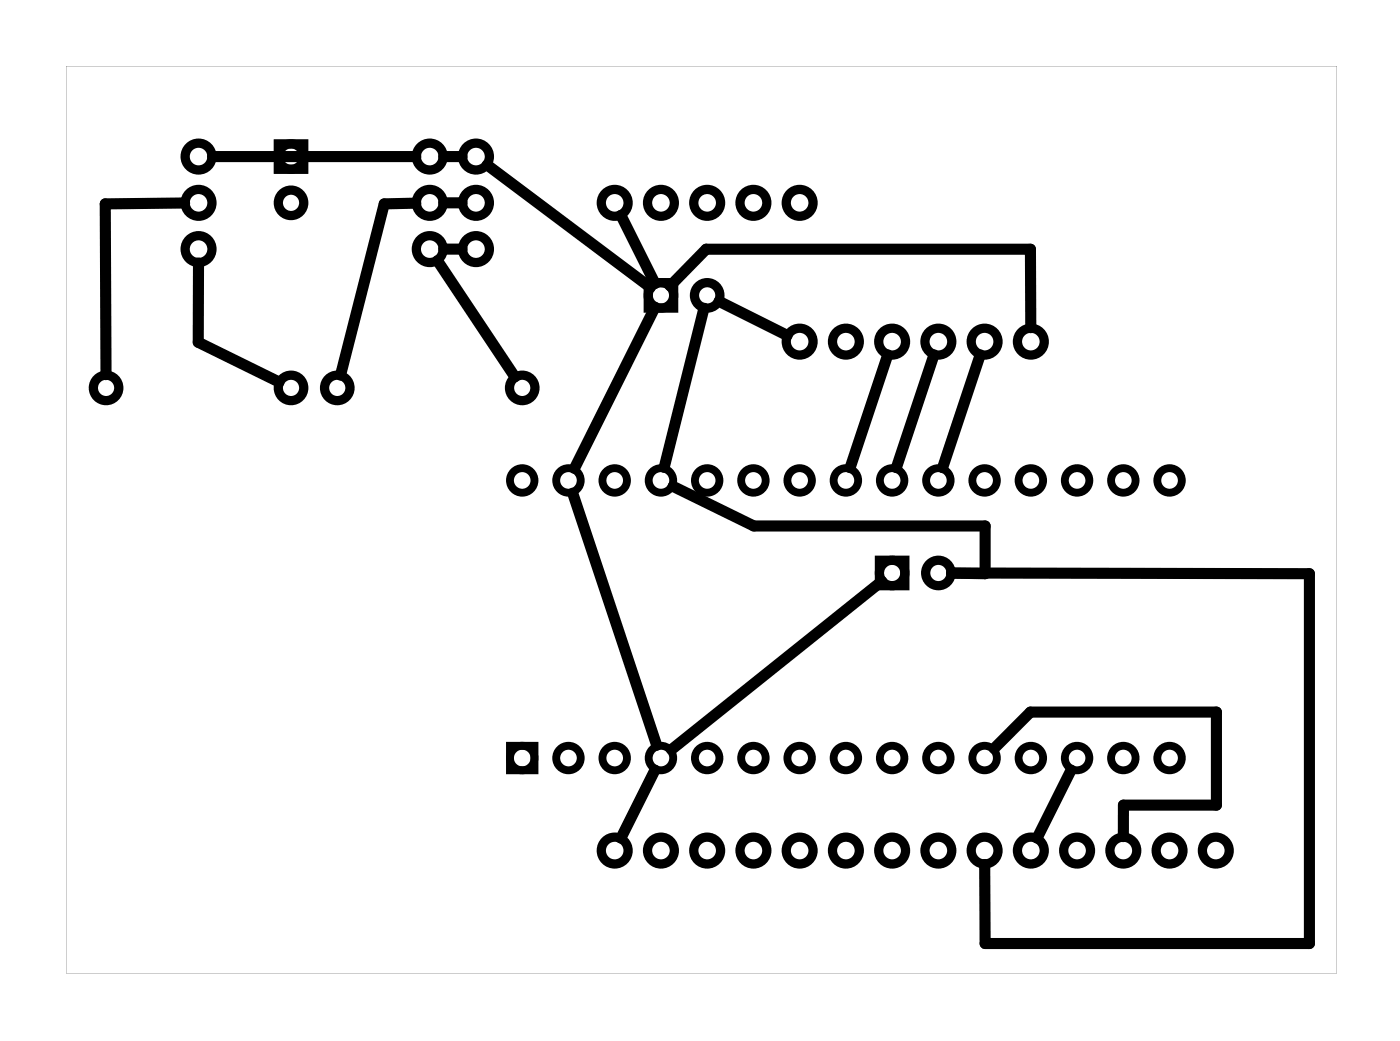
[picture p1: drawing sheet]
<svg xmlns="http://www.w3.org/2000/svg" width="77mm" height="57mm" viewBox="0 0 77 57" stroke-linecap="round" stroke-linejoin="round" font-family="sans-serif">
<path d="M3.6 3.6h69.8v49.8h-69.8zM3.6 3.6v49.8h69.8v-49.8z" fill="#000"/>
<g fill="none" stroke="#000" stroke-width=".51">
<path d="M15.3 7.9h1.4v1.4h-1.4zM35.6 15.5h1.4v1.4h-1.4zM48.3 30.8h1.4v1.4h-1.4z"/>
<circle cx="10.9" cy="8.6" r=".74"/>
<circle cx="10.9" cy="13.7" r=".74"/>
<circle cx="10.9" cy="11.1" r=".74"/>
<circle cx="16" cy="8.6" r=".7"/>
<circle cx="16" cy="11.1" r=".7"/>
<circle cx="23.6" cy="8.6" r=".74"/>
<circle cx="23.6" cy="13.7" r=".74"/>
<circle cx="23.6" cy="11.1" r=".74"/>
<circle cx="26.1" cy="8.6" r=".74"/>
<circle cx="26.1" cy="13.7" r=".74"/>
<circle cx="26.1" cy="11.1" r=".74"/>
<circle cx="33.8" cy="11.1" r=".74"/>
<circle cx="36.3" cy="16.2" r=".7"/>
<circle cx="36.3" cy="11.1" r=".74"/>
<circle cx="38.8" cy="16.2" r=".7"/>
<circle cx="38.8" cy="11.1" r=".74"/>
<circle cx="41.4" cy="11.1" r=".74"/>
<circle cx="43.9" cy="18.8" r=".74"/>
<circle cx="43.9" cy="11.1" r=".74"/>
<circle cx="46.5" cy="18.8" r=".74"/>
<circle cx="49" cy="18.8" r=".74"/>
<circle cx="51.5" cy="18.8" r=".74"/>
<circle cx="54.1" cy="18.8" r=".74"/>
<circle cx="56.6" cy="18.8" r=".74"/>
<circle cx="5.8" cy="21.3" r=".7"/>
<circle cx="16" cy="21.3" r=".7"/>
<circle cx="18.5" cy="21.3" r=".7"/>
<circle cx="28.7" cy="21.3" r=".7"/>
<circle cx="49" cy="31.5" r=".7"/>
<circle cx="51.5" cy="31.5" r=".7"/>
<circle cx="33.8" cy="46.7" r=".74"/>
<circle cx="36.3" cy="46.7" r=".74"/>
<circle cx="38.8" cy="46.7" r=".74"/>
<circle cx="41.4" cy="46.7" r=".74"/>
<circle cx="43.9" cy="46.7" r=".74"/>
<circle cx="46.5" cy="46.7" r=".74"/>
<circle cx="49" cy="46.7" r=".74"/>
<circle cx="51.5" cy="46.7" r=".74"/>
<circle cx="54.1" cy="46.7" r=".74"/>
<circle cx="56.6" cy="46.7" r=".74"/>
<circle cx="59.2" cy="46.7" r=".74"/>
<circle cx="61.7" cy="46.7" r=".74"/>
<circle cx="64.2" cy="46.7" r=".74"/>
<circle cx="66.8" cy="46.7" r=".74"/>
</g>
<g fill="none" stroke="#000" stroke-width=".43">
<path d="M28 40.9h1.4v1.4h-1.4z"/>
<circle cx="28.7" cy="26.4" r=".67"/>
<circle cx="31.2" cy="26.4" r=".67"/>
<circle cx="33.8" cy="26.4" r=".67"/>
<circle cx="36.3" cy="26.4" r=".67"/>
<circle cx="38.8" cy="26.4" r=".67"/>
<circle cx="41.4" cy="26.4" r=".67"/>
<circle cx="43.9" cy="26.4" r=".67"/>
<circle cx="46.5" cy="26.4" r=".67"/>
<circle cx="49" cy="26.4" r=".67"/>
<circle cx="51.5" cy="26.4" r=".67"/>
<circle cx="54.1" cy="26.4" r=".67"/>
<circle cx="56.6" cy="26.4" r=".67"/>
<circle cx="59.2" cy="26.4" r=".67"/>
<circle cx="61.7" cy="26.4" r=".67"/>
<circle cx="64.2" cy="26.4" r=".67"/>
<circle cx="28.7" cy="41.6" r=".67"/>
<circle cx="31.2" cy="41.6" r=".67"/>
<circle cx="33.8" cy="41.6" r=".67"/>
<circle cx="36.3" cy="41.6" r=".67"/>
<circle cx="38.8" cy="41.6" r=".67"/>
<circle cx="41.4" cy="41.6" r=".67"/>
<circle cx="43.9" cy="41.6" r=".67"/>
<circle cx="46.5" cy="41.6" r=".67"/>
<circle cx="49" cy="41.6" r=".67"/>
<circle cx="51.5" cy="41.6" r=".67"/>
<circle cx="54.1" cy="41.6" r=".67"/>
<circle cx="56.6" cy="41.6" r=".67"/>
<circle cx="59.2" cy="41.6" r=".67"/>
<circle cx="61.7" cy="41.6" r=".67"/>
<circle cx="64.2" cy="41.6" r=".67"/>
</g>
<g fill="none" stroke="#000" stroke-width=".61">
<path d="M10.1 11.1l-4.3 .1v9.4M10.9 14.4v4.4l4.4 2.2M11.7 8.6h11.1M22.8 11.2h-1.7l-2.4 9.4M24 14.3l4.3 6.4M24.4 8.6h1M24.4 13.7h1M24.4 11.1h1M26.8 9.1l8.9 6.7M34.1 11.8l1.9 3.8M36 16.9l-4.4 8.8M36.8 15.7l2-2h17.8v4.3"/>
<path d="M38.7 16.9l-2.2 8.8M39.5 16.5l3.7 1.9M48.8 19.5l-2.1 6.2M51.3 19.5l-2.1 6.2M53.8 19.5l-2 6.2M31.5 27.1l4.6 13.8M37 26.7l4.4 2.2h12.7v2.6h-1.8h19.6v20.3h-17.8v-4.3M48.4 31.9l-11.5 9.3M36 42.3l-1.9 3.7M54.6 41.1l2-2h10.2v5.1h-5.1v1.7M58.8 42.3l-1.8 3.7"/>
</g>
</svg>
